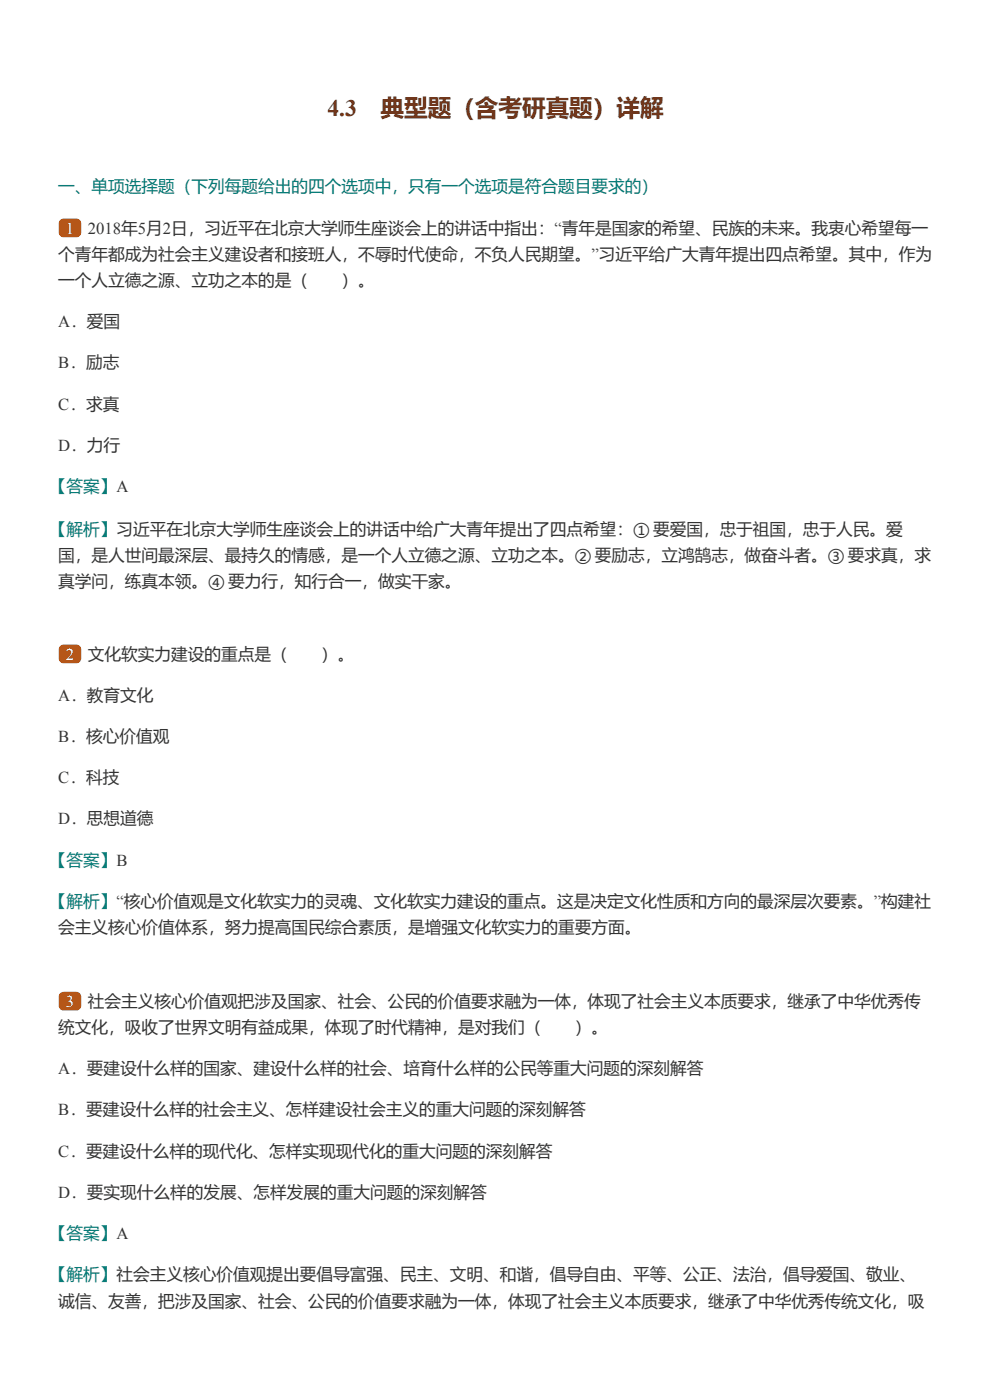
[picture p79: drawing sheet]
<svg xmlns="http://www.w3.org/2000/svg" width="210mm" height="297mm" viewBox="0 0 210 297" stroke-linecap="round" stroke-linejoin="round" font-family="sans-serif">
<defs><g id="words">
<g font-size="5" fill="#712d0e">
<text x="69.3" y="24.6">4.3</text>
<text x="80.6" y="24.6">典型题（含考研真题）详解</text>
</g>
<g font-size="3.5" fill="#007874">
<text x="12.3" y="40.8">一、单项选择题（下列每题给出的四个选项中，只有一个选项是符合题目要求的）</text>
<text x="10.6" y="104.3">【答案】A</text>
<text x="10.6" y="113.3">【解析】习近平在北京大学师生座谈会上的讲话中给广大青年提出了四点希望：① 要爱国，忠于祖国，忠于人民。爱</text>
<text x="10.6" y="183.4">【答案】B</text>
<text x="10.6" y="192.2">【解析】“核心价值观是文化软实力的灵魂、文化软实力建设的重点。这是决定文化性质和方向的最深层次要素。”构建社</text>
<text x="10.6" y="262.6">【答案】A</text>
<text x="10.6" y="271.3">【解析】社会主义核心价值观提出要倡导富强、民主、文明、和谐，倡导自由、平等、公正、法治，倡导爱国、敬业、</text>
</g>
<g font-size="3.5" fill="#fff">
<text x="13.9" y="49.5">1</text>
<text x="13.9" y="139.8">2</text>
<text x="13.9" y="213.3">3</text>
</g>
<g font-size="3.5" fill="#333">
<text x="18.6" y="49.5">2018年5月2日，习近平在北京大学师生座谈会上的讲话中指出：“青年是国家的希望、民族的未来。我衷心希望每一</text>
<text x="12.3" y="55.1">个青年都成为社会主义建设者和接班人，不辱时代使命，不负人民期望。”习近平给广大青年提出四点希望。其中，作为</text>
<text x="12.3" y="60.6">一个人立德之源、立功之本的是（</text>
<text x="72.3" y="60.6">）。</text>
<text x="12.3" y="69.3">A．爱国</text>
<text x="12.3" y="78.1">B．励志</text>
<text x="12.3" y="86.8">C．求真</text>
<text x="12.3" y="95.6">D．力行</text>
<text x="12.3" y="118.8">国，是人世间最深层、最持久的情感，是一个人立德之源、立功之本。② 要励志，立鸿鹄志，做奋斗者。③ 要求真，求</text>
<text x="12.3" y="124.4">真学问，练真本领。④ 要力行，知行合一，做实干家。</text>
<text x="18.6" y="139.8">文化软实力建设的重点是（</text>
<text x="68" y="139.8">）。</text>
<text x="12.3" y="148.5">A．教育文化</text>
<text x="12.3" y="157.2">B．核心价值观</text>
<text x="12.3" y="166">C．科技</text>
<text x="12.3" y="174.7">D．思想道德</text>
<text x="12.3" y="197.7">会主义核心价值体系，努力提高国民综合素质，是增强文化软实力的重要方面。</text>
<text x="18.6" y="213.3">社会主义核心价值观把涉及国家、社会、公民的价值要求融为一体，体现了社会主义本质要求，继承了中华优秀传</text>
<text x="12.3" y="218.9">统文化，吸收了世界文明有益成果，体现了时代精神，是对我们（</text>
<text x="121.7" y="218.9">）。</text>
<text x="12.3" y="227.6">A．要建设什么样的国家、建设什么样的社会、培育什么样的公民等重大问题的深刻解答</text>
<text x="12.3" y="236.4">B．要建设什么样的社会主义、怎样建设社会主义的重大问题的深刻解答</text>
<text x="12.3" y="245.1">C．要建设什么样的现代化、怎样实现现代化的重大问题的深刻解答</text>
<text x="12.3" y="253.8">D．要实现什么样的发展、怎样发展的重大问题的深刻解答</text>
<text x="12.3" y="276.9">诚信、友善，把涉及国家、社会、公民的价值要求融为一体，体现了社会主义本质要求，继承了中华优秀传统文化，吸</text>
</g>
</g></defs>
<g fill="#e60">
<path d="M12.7 46.6l.8-.3h2.6a1.06 1.06 0 0 1 1.1 1.1v1.8a1.06 1.06 0 0 1-1.1 1.1h-2.6a1.06 1.06 0 0 1-1.1-1.1l.1-2z"/>
<path d="M12.7 136.9l.8-.3h2.6a1.06 1.06 0 0 1 1.1 1v1.9a1.06 1.06 0 0 1-1.1 1.1h-2.6a1.06 1.06 0 0 1-1.1-1.1l.1-2.1z"/>
<path d="M12.7 210.5l.8-.3h2.6a1.06 1.06 0 0 1 1.1 1v1.9a1.06 1.06 0 0 1-1.1 1h-2.6a1.06 1.06 0 0 1-1.1-1l.1-2.1z"/>
</g>
<use href="#words"/>
</svg>
